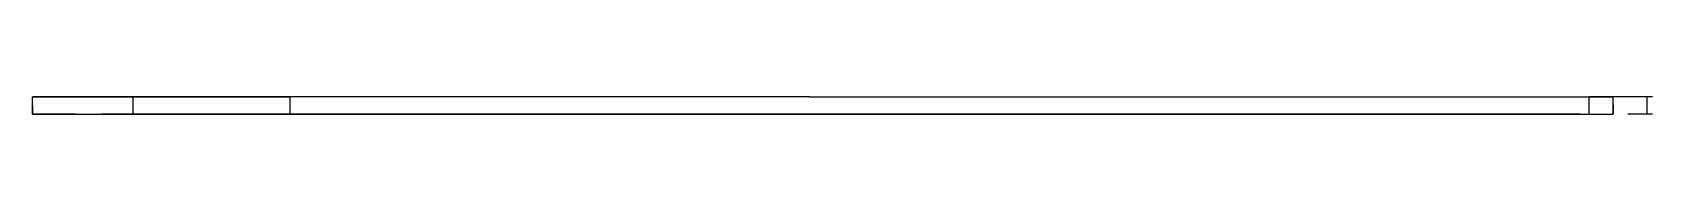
# Model space of a CAD drawing. Header units: millimetres. Extents: x -9985 to 240895, y -184894 to 39395.
# Drawn here: x 1418 to 6132, y -78385 to -78335 of the extents above; entities that cross this region are included whole.
import ezdxf

# ---------------------------------------------------------------- set-up
doc = ezdxf.new("R2010")
doc.units = ezdxf.units.MM
for name, color, linetype in [('S-TAGLIO-MURO', 7, 'Continuous'), ('S-TAGLIO-SOFF', 8, 'Continuous'), ('S-VISTA', 8, 'Continuous')]:
    doc.layers.add(name, color=color, linetype=linetype)

msp = doc.modelspace()

# ---------------------------------------------------------------- linework, layer by layer
at = {"layer": 'S-TAGLIO-MURO'}
for p, q in [((1525.416, -78385), (1418, -78385)), ((1525.416, -78385), (1618, -78385)), ((5921.97, -78385), (5818, -78385)), ((5921.97, -78385), (5986.328, -78385)), ((5986.328, -78385), (6018, -78385))]:
    msp.add_line(p, q, dxfattribs=at)
at = {"layer": 'S-TAGLIO-SOFF'}
for p, q in [((3679.287, -78335), (1418, -78335)), ((1418, -78359.579), (1418, -78335)), ((3679.287, -78335), (4171.574, -78335)), ((4171.574, -78335), (4367.491, -78335)), ((4367.491, -78335), (5447.454, -78335)), ((5447.454, -78335), (5677.154, -78335)), ((5677.154, -78335), (5683.497, -78335)), ((5683.497, -78335), (5986.328, -78335)), ((5986.328, -78335), (6018, -78335)), ((6018, -78358.057), (6018, -78335)), ((1418, -78359.579), (1418, -78385)), ((1543.61, -78385), (1418, -78385)), ((1543.61, -78385), (4171.574, -78385)), ((4171.574, -78385), (4367.491, -78385)), ((4367.491, -78385), (5677.154, -78385)), ((5677.154, -78385), (5683.497, -78385)), ((5683.497, -78385), (5986.328, -78385)), ((5986.328, -78385), (6018, -78385)), ((6018, -78358.057), (6018, -78385))]:
    msp.add_line(p, q, dxfattribs=at)
at = {"layer": 'S-VISTA'}
for p, q in [((1418, -78335), (1711, -78335)), ((1418, -78385), (1418, -78335)), ((1711, -78335), (2168, -78335)), ((1711, -78385), (1711, -78335)), ((2168, -78385), (2168, -78335)), ((5948, -78335), (6018, -78335)), ((6117, -78335), (5948, -78335)), ((5948, -78385), (5948, -78335)), ((5948, -78385), (5948, -78335)), ((6018, -78385), (6018, -78335)), ((6132.5, -78335), (6117, -78335)), ((6117, -78385), (6117, -78335)), ((1418, -78385), (1711, -78385)), ((1418, -78385), (1711, -78385)), ((1818, -78385), (1618, -78385)), ((1711, -78385), (2168, -78385)), ((1711, -78385), (3689, -78385)), ((3888, -78385), (1818, -78385)), ((3354, -78385), (2155, -78385)), ((2733, -78385), (3644, -78385)), ((3933, -78385), (2743, -78385)), ((3689, -78385), (3355, -78385)), ((3644, -78385), (3690, -78385)), ((3689, -78385), (3704, -78385)), ((3903, -78385), (3888, -78385)), ((3918, -78385), (4518, -78385)), ((4318, -78385), (3918, -78385)), ((4518, -78385), (4318, -78385)), ((4518, -78385), (5368, -78385)), ((5368, -78385), (4518, -78385)), ((5368, -78385), (5748, -78385)), ((5911, -78385), (5368, -78385)), ((5748, -78385), (5918, -78385)), ((5818, -78385), (5748, -78385)), ((5748, -78385), (5908, -78385)), ((5918, -78385), (5933, -78385)), ((5948, -78385), (6018, -78385)), ((5948, -78385), (6018, -78385)), ((6117, -78385), (6060.667, -78385)), ((6117, -78385), (6060.667, -78385)), ((6132.5, -78385), (6117, -78385)), ((6132.5, -78385), (6117, -78385))]:
    msp.add_line(p, q, dxfattribs=at)

doc.saveas('drawing.dxf')
